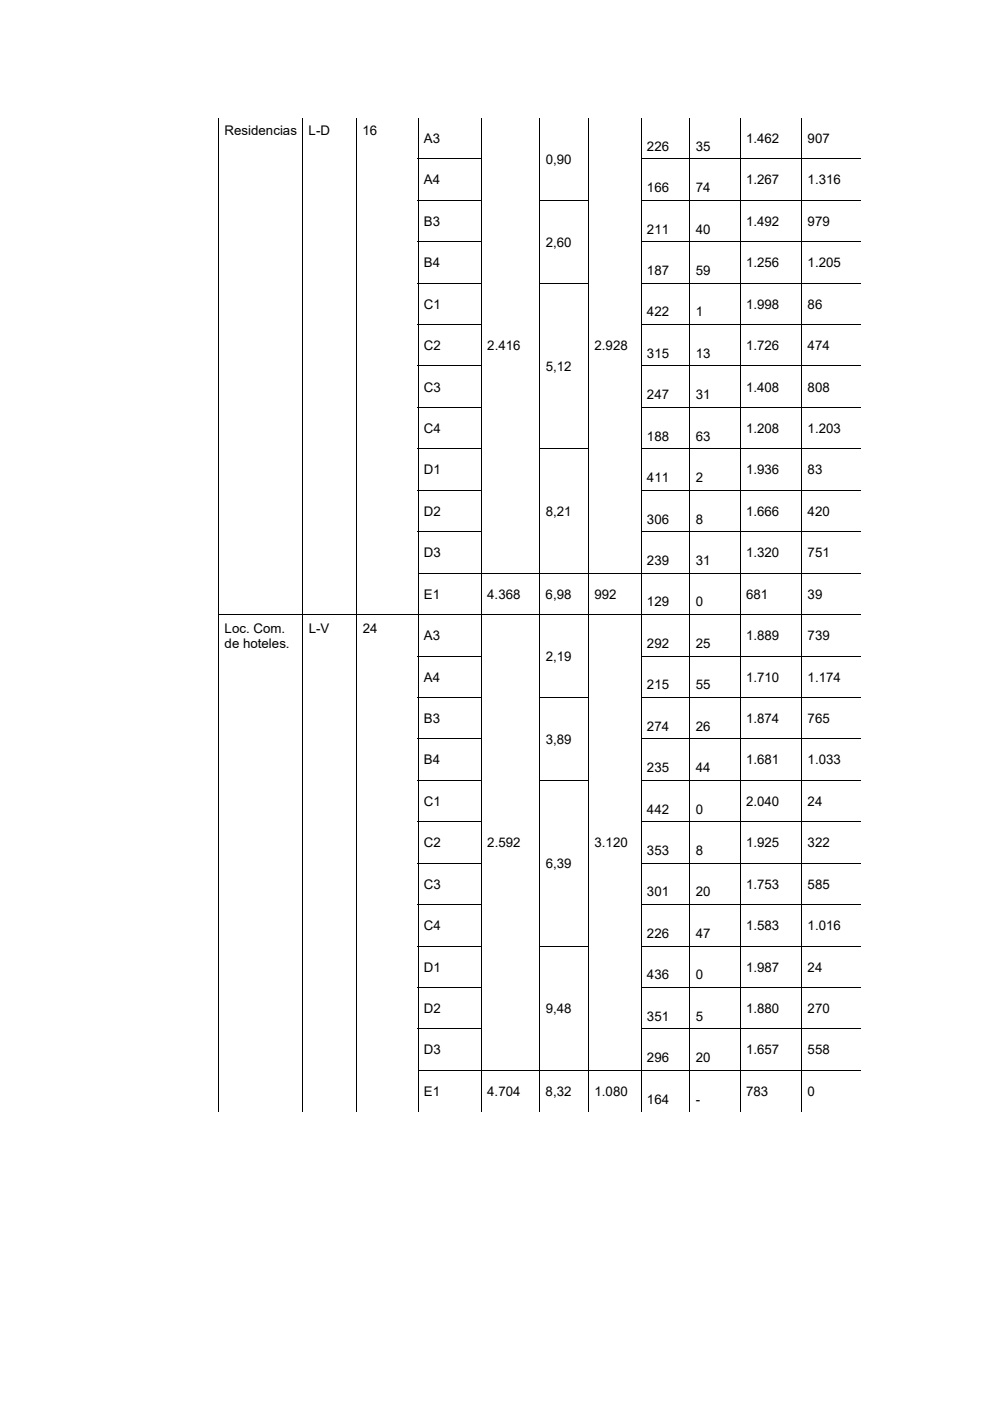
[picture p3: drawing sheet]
<svg xmlns="http://www.w3.org/2000/svg" width="210mm" height="297mm" viewBox="0 0 210 297" stroke-linecap="round" stroke-linejoin="round" font-family="sans-serif">
<defs><g id="words">
<g font-size="2.8">
<text x="47.6" y="28.7">Residencias</text>
<text x="65.5" y="28.7">L-D</text>
<text x="76.9" y="28.7">16</text>
<text x="89.9" y="30.3">A3</text>
<text x="115.7" y="34.7">0,90</text>
<text x="137.2" y="31.9">226</text>
<text x="147.6" y="31.9">35</text>
<text x="158.2" y="30.3">1.462</text>
<text x="171.3" y="30.3">907</text>
<text x="89.9" y="39.1">A4</text>
<text x="137.2" y="40.7">166</text>
<text x="147.6" y="40.7">74</text>
<text x="158.2" y="39.1">1.267</text>
<text x="171.3" y="39.1">1.316</text>
<text x="89.9" y="47.9">B3</text>
<text x="158.2" y="47.9">1.492</text>
<text x="171.3" y="47.9">979</text>
<text x="115.7" y="52.3">2,60</text>
<text x="137.2" y="49.5">211</text>
<text x="147.6" y="49.5">40</text>
<text x="89.9" y="56.7">B4</text>
<text x="137.2" y="58.3">187</text>
<text x="147.6" y="58.3">59</text>
<text x="158.2" y="56.7">1.256</text>
<text x="171.3" y="56.7">1.205</text>
<text x="89.9" y="65.4">C1</text>
<text x="158.2" y="65.4">1.998</text>
<text x="171.3" y="65.4">86</text>
<text x="137.2" y="67.1">422</text>
<text x="147.6" y="67.1">1</text>
<text x="89.9" y="74.2">C2</text>
<text x="103.4" y="74.2">2.416</text>
<text x="126.1" y="74.2">2.928</text>
<text x="137.2" y="75.9">315</text>
<text x="147.6" y="75.9">13</text>
<text x="158.2" y="74.2">1.726</text>
<text x="171.3" y="74.2">474</text>
<text x="89.9" y="83">C3</text>
<text x="115.7" y="78.6">5,12</text>
<text x="158.2" y="83">1.408</text>
<text x="171.3" y="83">808</text>
<text x="137.2" y="84.6">247</text>
<text x="147.6" y="84.6">31</text>
<text x="89.9" y="91.8">C4</text>
<text x="137.2" y="93.4">188</text>
<text x="147.6" y="93.4">63</text>
<text x="158.2" y="91.8">1.208</text>
<text x="171.3" y="91.8">1.203</text>
<text x="89.9" y="100.6">D1</text>
<text x="158.2" y="100.6">1.936</text>
<text x="171.3" y="100.6">83</text>
<text x="137.2" y="102.2">411</text>
<text x="147.6" y="102.2">2</text>
<text x="89.9" y="109.4">D2</text>
<text x="115.7" y="109.4">8,21</text>
<text x="137.2" y="111">306</text>
<text x="147.6" y="111">8</text>
<text x="158.2" y="109.4">1.666</text>
<text x="171.3" y="109.4">420</text>
<text x="89.9" y="118.2">D3</text>
<text x="137.2" y="119.8">239</text>
<text x="147.6" y="119.8">31</text>
<text x="158.2" y="118.2">1.320</text>
<text x="171.3" y="118.2">751</text>
<text x="89.9" y="126.9">E1</text>
<text x="103.4" y="126.9">4.368</text>
<text x="115.7" y="126.9">6,98</text>
<text x="126.1" y="126.9">992</text>
<text x="137.2" y="128.6">129</text>
<text x="147.6" y="128.6">0</text>
<text x="158.2" y="126.9">681</text>
<text x="171.3" y="126.9">39</text>
<text x="47.6" y="134.1">Loc. Com.</text>
<text x="47.6" y="137.4">de hoteles.</text>
<text x="65.5" y="134.1">L-V</text>
<text x="76.9" y="134.1">24</text>
<text x="89.9" y="135.7">A3</text>
<text x="137.2" y="137.4">292</text>
<text x="147.6" y="137.4">25</text>
<text x="158.2" y="135.7">1.889</text>
<text x="171.3" y="135.7">739</text>
<text x="115.7" y="140.1">2,19</text>
<text x="89.9" y="144.5">A4</text>
<text x="137.2" y="146.1">215</text>
<text x="147.6" y="146.1">55</text>
<text x="158.2" y="144.5">1.710</text>
<text x="171.3" y="144.5">1.174</text>
<text x="89.9" y="153.3">B3</text>
<text x="137.2" y="154.9">274</text>
<text x="147.6" y="154.9">26</text>
<text x="158.2" y="153.3">1.874</text>
<text x="171.3" y="153.3">765</text>
<text x="115.7" y="157.7">3,89</text>
<text x="89.9" y="162.1">B4</text>
<text x="137.2" y="163.7">235</text>
<text x="147.6" y="163.7">44</text>
<text x="158.2" y="162.1">1.681</text>
<text x="171.3" y="162.1">1.033</text>
<text x="89.9" y="170.9">C1</text>
<text x="137.2" y="172.5">442</text>
<text x="147.6" y="172.5">0</text>
<text x="158.2" y="170.9">2.040</text>
<text x="171.3" y="170.9">24</text>
<text x="89.9" y="179.6">C2</text>
<text x="103.4" y="179.6">2.592</text>
<text x="126.1" y="179.6">3.120</text>
<text x="158.2" y="179.6">1.925</text>
<text x="171.3" y="179.6">322</text>
<text x="115.7" y="184">6,39</text>
<text x="137.2" y="181.3">353</text>
<text x="147.6" y="181.3">8</text>
<text x="89.9" y="188.4">C3</text>
<text x="137.2" y="190.1">301</text>
<text x="147.6" y="190.1">20</text>
<text x="158.2" y="188.4">1.753</text>
<text x="171.3" y="188.4">585</text>
<text x="89.9" y="197.2">C4</text>
<text x="158.2" y="197.2">1.583</text>
<text x="171.3" y="197.2">1.016</text>
<text x="137.2" y="198.8">226</text>
<text x="147.6" y="198.8">47</text>
<text x="89.9" y="206">D1</text>
<text x="137.2" y="207.6">436</text>
<text x="147.6" y="207.6">0</text>
<text x="158.2" y="206">1.987</text>
<text x="171.3" y="206">24</text>
<text x="89.9" y="214.8">D2</text>
<text x="115.7" y="214.8">9,48</text>
<text x="158.2" y="214.8">1.880</text>
<text x="171.3" y="214.8">270</text>
<text x="137.2" y="216.4">351</text>
<text x="147.6" y="216.4">5</text>
<text x="89.9" y="223.6">D3</text>
<text x="137.2" y="225.2">296</text>
<text x="147.6" y="225.2">20</text>
<text x="158.2" y="223.6">1.657</text>
<text x="171.3" y="223.6">558</text>
<text x="89.9" y="232.3">E1</text>
<text x="103.4" y="232.3">4.704</text>
<text x="115.7" y="232.3">8,32</text>
<text x="126.1" y="232.3">1.080</text>
<text x="137.2" y="234">164</text>
<text x="147.6" y="234">-</text>
<text x="158.2" y="232.3">783</text>
<text x="171.3" y="232.3">0</text>
</g>
</g></defs>
<g fill="none" stroke="#000" stroke-width=".21">
<path d="M46.4 25v8.6M46.4 33.8v8.6M64.3 25v8.6M64.3 33.8v8.6M75.7 25v8.6M75.7 33.8v8.6M88.6 33.7h13.6M88.7 25v8.6M88.7 33.8v8.6M102.2 25v8.6M102.2 33.8v8.6M114.5 25v8.6"/>
<path d="M114.5 33.8v8.6M124.9 25v8.6M124.9 33.8v8.6M135.9 33.7h46.6M136 25v8.6M136 33.8v8.6M146.3 25v8.6M146.3 33.8v8.6M157 25v8.6M157 33.8v8.6M170.1 25v8.6M170.1 33.8v8.6"/>
<path d="M46.4 42.5v8.7M46.4 51.3v8.6M64.3 42.5v8.7M64.3 51.3v8.6M75.7 42.5v8.7M75.7 51.3v8.6M88.6 42.5h13.6M88.6 51.2h13.6M88.7 42.5v8.7M88.7 51.3v8.6M102.2 42.5v8.7M102.2 51.3v8.6"/>
<path d="M114.4 42.5h10.6M114.5 42.5v8.7M114.5 51.3v8.6M124.9 42.5v8.7M124.9 51.3v8.6M135.9 42.5h46.6M135.9 51.2h46.6M136 42.5v8.7M136 51.3v8.6M146.3 42.5v8.7M146.3 51.3v8.6M157 42.5v8.7"/>
<path d="M157 51.3v8.6M170.1 42.5v8.7M170.1 51.3v8.6M46.4 60.1v8.6M46.4 68.9v8.6M46.4 77.7v8.6M64.3 60.1v8.6M64.3 68.9v8.6M64.3 77.7v8.6M75.7 60.1v8.6M75.7 68.9v8.6M75.7 77.7v8.6"/>
<path d="M88.6 60h13.6M88.6 68.8h13.6M88.6 77.6h13.6M88.7 60.1v8.6M88.7 68.9v8.6M88.7 77.7v8.6M102.2 60.1v8.6M102.2 68.9v8.6M102.2 77.7v8.6M114.4 60h10.6M114.5 60.1v8.6M114.5 68.9v8.6"/>
<path d="M114.5 77.7v8.6M124.9 60.1v8.6M124.9 68.9v8.6M124.9 77.7v8.6M135.9 60h46.6M135.9 68.8h46.6M135.9 77.6h46.6M136 60.1v8.6M136 68.9v8.6M136 77.7v8.6M146.3 60.1v8.6M146.3 68.9v8.6"/>
<path d="M146.3 77.7v8.6M157 60.1v8.6M157 68.9v8.6M157 77.7v8.6M170.1 60.1v8.6M170.1 68.9v8.6M170.1 77.7v8.6M46.4 86.5v8.6M46.4 95.2v8.7M64.3 86.5v8.6M64.3 95.2v8.7M75.7 86.5v8.6"/>
<path d="M75.7 95.2v8.7M88.6 86.4h13.6M88.6 95.2h13.6M88.7 86.5v8.6M88.7 95.2v8.7M102.2 86.5v8.6M102.2 95.2v8.7M114.4 95.2h10.6M114.5 86.5v8.6M114.5 95.2v8.7M124.9 86.5v8.6M124.9 95.2v8.7"/>
<path d="M135.9 86.4h46.6M135.9 95.2h46.6M136 86.5v8.6M136 95.2v8.7M146.3 86.5v8.6M146.3 95.2v8.7M157 86.5v8.6M157 95.2v8.7M170.1 86.5v8.6M170.1 95.2v8.7M46.4 104v8.6M46.4 112.8v8.6"/>
<path d="M64.3 104v8.6M64.3 112.8v8.6M75.7 104v8.6M75.7 112.8v8.6M88.6 103.9h13.6M88.6 112.7h13.6M88.7 104v8.6M88.7 112.8v8.6M102.2 104v8.6M102.2 112.8v8.6M114.5 104v8.6M114.5 112.8v8.6"/>
<path d="M124.9 104v8.6M124.9 112.8v8.6M135.9 103.9h46.6M135.9 112.7h46.6M136 104v8.6M136 112.8v8.6M146.3 104v8.6M146.3 112.8v8.6M157 104v8.6M157 112.8v8.6M170.1 104v8.6M170.1 112.8v8.6"/>
<path d="M46.3 130.3h136.2M46.4 121.6v8.6M46.4 130.4v8.6M46.4 139.2v8.6M64.3 121.6v8.6M64.3 130.4v8.6M64.3 139.2v8.6M75.7 121.6v8.6M75.7 130.4v8.6M75.7 139.2v8.6M88.6 121.5h93.9M88.6 139.1h13.6"/>
<path d="M88.7 121.6v8.6M88.7 130.4v8.6M88.7 139.2v8.6M102.2 121.6v8.6M102.2 130.4v8.6M102.2 139.2v8.6M114.5 121.6v8.6M114.5 130.4v8.6M114.5 139.2v8.6M124.9 121.6v8.6M124.9 130.4v8.6M124.9 139.2v8.6"/>
<path d="M135.9 139.1h46.6M136 121.6v8.6M136 130.4v8.6M136 139.2v8.6M146.3 121.6v8.6M146.3 130.4v8.6M146.3 139.2v8.6M157 121.6v8.6M157 130.4v8.6M157 139.2v8.6M170.1 121.6v8.6M170.1 130.4v8.6"/>
<path d="M170.1 139.2v8.6M46.4 148v8.6M46.4 156.7v8.7M64.3 148v8.6M64.3 156.7v8.7M75.7 148v8.6M75.7 156.7v8.7M88.6 147.9h13.6M88.6 156.7h13.6M88.7 148v8.6M88.7 156.7v8.7M102.2 148v8.6"/>
<path d="M102.2 156.7v8.7M114.4 147.9h10.6M114.5 148v8.6M114.5 156.7v8.7M124.9 148v8.6M124.9 156.7v8.7M135.9 147.9h46.6M135.9 156.7h46.6M136 148v8.6M136 156.7v8.7M146.3 148v8.6M146.3 156.7v8.7"/>
<path d="M157 148v8.6M157 156.7v8.7M170.1 148v8.6M170.1 156.7v8.7M46.4 165.5v8.6M46.4 174.3v8.6M64.3 165.5v8.6M64.3 174.3v8.6M75.7 165.5v8.6M75.7 174.3v8.6M88.6 165.4h13.6M88.6 174.2h13.6"/>
<path d="M88.7 165.5v8.6M88.7 174.3v8.6M102.2 165.5v8.6M102.2 174.3v8.6M114.4 165.4h10.6M114.5 165.5v8.6M114.5 174.3v8.6M124.9 165.5v8.6M124.9 174.3v8.6M135.9 165.4h46.6M135.9 174.2h46.6M136 165.5v8.6"/>
<path d="M136 174.3v8.6M146.3 165.5v8.6M146.3 174.3v8.6M157 165.5v8.6M157 174.3v8.6M170.1 165.5v8.6M170.1 174.3v8.6M46.4 183.1v8.6M46.4 191.9v8.6M64.3 183.1v8.6M64.3 191.9v8.6M75.7 183.1v8.6"/>
<path d="M75.7 191.9v8.6M88.6 183h13.6M88.6 191.8h13.6M88.7 183.1v8.6M88.7 191.9v8.6M102.2 183.1v8.6M102.2 191.9v8.6M114.5 183.1v8.6M114.5 191.9v8.6M124.9 183.1v8.6M124.9 191.9v8.6M135.9 183h46.6"/>
<path d="M135.9 191.8h46.6M136 183.1v8.6M136 191.9v8.6M146.3 183.1v8.6M146.3 191.9v8.6M157 183.1v8.6M157 191.9v8.6M170.1 183.1v8.6M170.1 191.9v8.6M46.4 200.7v8.6M46.4 209.4v8.7M46.4 218.2v8.6"/>
<path d="M64.3 200.7v8.6M64.3 209.4v8.7M64.3 218.2v8.6M75.7 200.7v8.6M75.7 209.4v8.7M75.7 218.2v8.6M88.6 200.6h13.6M88.6 209.4h13.6M88.6 218.1h13.6M88.7 200.7v8.6M88.7 209.4v8.7M88.7 218.2v8.6"/>
<path d="M102.2 200.7v8.6M102.2 209.4v8.7M102.2 218.2v8.6M114.4 200.6h10.6M114.5 200.7v8.6M114.5 209.4v8.7M114.5 218.2v8.6M124.9 200.7v8.6M124.9 209.4v8.7M124.9 218.2v8.6M135.9 200.6h46.6M135.9 209.4h46.6"/>
<path d="M135.9 218.1h46.6M136 200.7v8.6M136 209.4v8.7M136 218.2v8.6M146.3 200.7v8.6M146.3 209.4v8.7M146.3 218.2v8.6M157 200.7v8.6M157 209.4v8.7M157 218.2v8.6M170.1 200.7v8.6M170.1 209.4v8.7"/>
<path d="M170.1 218.2v8.6M46.4 227v8.6M64.3 227v8.6M75.7 227v8.6M88.6 226.9h93.9M88.7 227v8.6M102.2 227v8.6M114.5 227v8.6M124.9 227v8.6M136 227v8.6M146.3 227v8.6M157 227v8.6"/>
<path d="M170.1 227v8.6"/>
</g>
<g fill="#000">
<path d="M46.3 33.6h.2v.2h-.2zM64.2 33.6h.1v.2h-.1zM75.6 33.6h.2v.2h-.2zM114.4 33.6h.2v.2h-.2zM124.8 33.6h.2v.2h-.2zM46.3 42.4h.2v.1h-.2zM46.3 51.2h.2v.1h-.2zM64.2 42.4h.1v.1h-.1zM64.2 51.2h.1v.1h-.1zM75.6 42.4h.2v.1h-.2zM75.6 51.2h.2v.1h-.2zM114.4 51.2h.2v.1h-.2z"/>
<path d="M124.8 51.2h.2v.1h-.2zM46.3 59.9h.2v.2h-.2zM46.3 68.7h.2v.2h-.2zM46.3 77.5h.2v.2h-.2zM64.2 59.9h.1v.2h-.1zM64.2 68.7h.1v.2h-.1zM64.2 77.5h.1v.2h-.1zM75.6 59.9h.2v.2h-.2zM75.6 68.7h.2v.2h-.2zM75.6 77.5h.2v.2h-.2zM114.4 68.7h.2v.2h-.2zM114.4 77.5h.2v.2h-.2z"/>
<path d="M124.8 68.7h.2v.2h-.2zM124.8 77.5h.2v.2h-.2zM46.3 86.3h.2v.2h-.2zM46.3 95.1h.2v.1h-.2zM64.2 86.3h.1v.2h-.1zM64.2 95.1h.1v.1h-.1zM75.6 86.3h.2v.2h-.2zM75.6 95.1h.2v.1h-.2zM114.4 86.3h.2v.2h-.2zM124.8 86.3h.2v.2h-.2zM46.3 103.9h.2v.1h-.2zM46.3 112.6h.2v.2h-.2z"/>
<path d="M64.2 103.9h.1v.1h-.1zM64.2 112.6h.1v.2h-.1zM75.6 103.9h.2v.1h-.2zM75.6 112.6h.2v.2h-.2zM114.4 103.9h.2v.1h-.2zM114.4 112.6h.2v.2h-.2zM124.8 103.9h.2v.1h-.2zM124.8 112.6h.2v.2h-.2zM46.3 121.4h.2v.2h-.2zM46.3 139h.2v.2h-.2zM64.2 121.4h.1v.2h-.1zM64.2 139h.1v.2h-.1z"/>
<path d="M75.6 121.4h.2v.2h-.2zM75.6 139h.2v.2h-.2zM114.4 139h.2v.2h-.2zM124.8 139h.2v.2h-.2zM46.3 147.8h.2v.2h-.2zM46.3 156.6h.2v.1h-.2zM64.2 147.8h.1v.2h-.1zM64.2 156.6h.1v.1h-.1zM75.6 147.8h.2v.2h-.2zM75.6 156.6h.2v.1h-.2zM114.4 156.6h.2v.1h-.2zM124.8 156.6h.2v.1h-.2z"/>
<path d="M46.3 165.4h.2v.1h-.2zM46.3 174.1h.2v.2h-.2zM64.2 165.4h.1v.1h-.1zM64.2 174.1h.1v.2h-.1zM75.6 165.4h.2v.1h-.2zM75.6 174.1h.2v.2h-.2zM114.4 174.1h.2v.2h-.2zM124.8 174.1h.2v.2h-.2zM46.3 182.9h.2v.2h-.2zM46.3 191.7h.2v.2h-.2zM64.2 182.9h.1v.2h-.1zM64.2 191.7h.1v.2h-.1z"/>
<path d="M75.6 182.9h.2v.2h-.2zM75.6 191.7h.2v.2h-.2zM114.4 182.9h.2v.2h-.2zM114.4 191.7h.2v.2h-.2zM124.8 182.9h.2v.2h-.2zM124.8 191.7h.2v.2h-.2zM46.3 200.5h.2v.2h-.2zM46.3 209.3h.2v.1h-.2zM46.3 218.1h.2v.1h-.2zM64.2 200.5h.1v.2h-.1zM64.2 209.3h.1v.1h-.1zM64.2 218.1h.1v.1h-.1z"/>
<path d="M75.6 200.5h.2v.2h-.2zM75.6 209.3h.2v.1h-.2zM75.6 218.1h.2v.1h-.2zM114.4 209.3h.2v.1h-.2zM114.4 218.1h.2v.1h-.2zM124.8 209.3h.2v.1h-.2zM124.8 218.1h.2v.1h-.2zM46.3 226.8h.2v.2h-.2zM64.2 226.8h.1v.2h-.1zM75.6 226.8h.2v.2h-.2z"/>
</g>
<use href="#words"/>
</svg>
